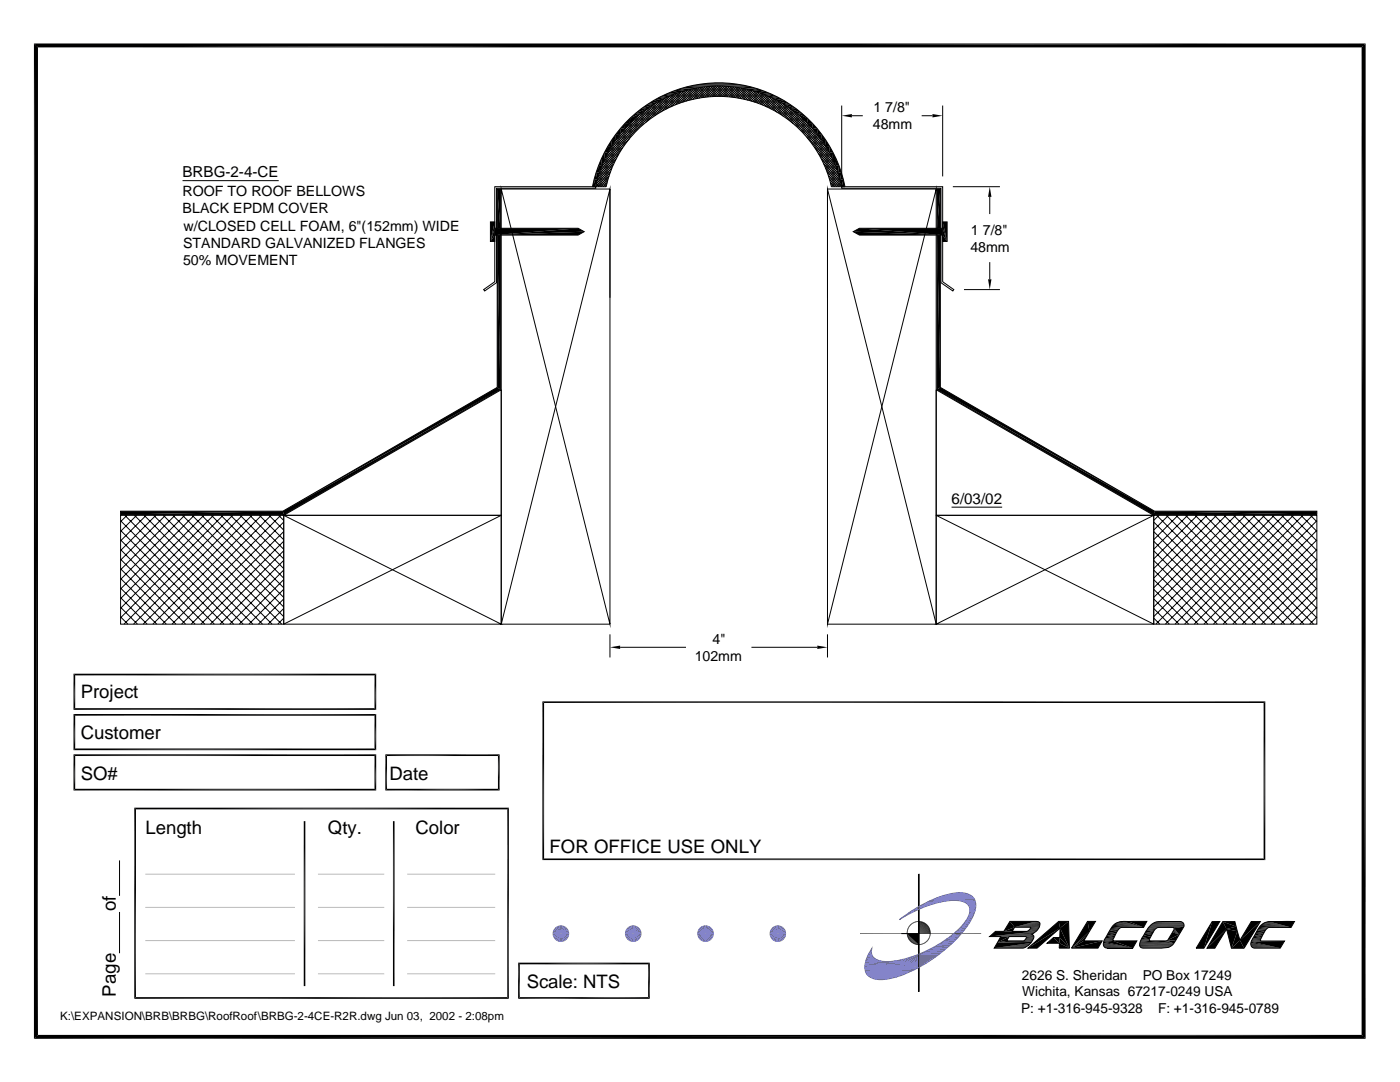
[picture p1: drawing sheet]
<svg xmlns="http://www.w3.org/2000/svg" width="279mm" height="216mm" viewBox="0 0 279 216" stroke-linecap="round" stroke-linejoin="round" font-family="sans-serif">
<defs><g id="words">
<g font-size="3.7">
<text x="16.1" y="139.3">Project</text>
<text x="16.1" y="147.4">Customer</text>
<text x="16.1" y="155.6">SO#</text>
<text x="77.7" y="155.6">Date</text>
<text x="29" y="166.3">Length</text>
<text x="65.4" y="166.3">Qty.</text>
<text x="82.9" y="166.3">Color</text>
<text x="109.7" y="170.2">FOR OFFICE USE ONLY</text>
<text x="23.1" y="181.9" transform="rotate(-90 23.1 181.9)">of</text>
<text x="105.1" y="197.2">Scale: NTS</text>
<text x="23.1" y="198.8" transform="rotate(-90 23.1 198.8)">Page</text>
</g>
<g font-size="3">
<text x="36.4" y="35.4">BRBG-2-4-CE</text>
<text x="189.9" y="100.5">6/03/02</text>
</g>
<g font-size="2.8">
<text x="174.3" y="22.4">1 7/8&quot;</text>
<text x="174.2" y="25.8">48mm</text>
<text x="36.4" y="39">ROOF TO ROOF BELLOWS</text>
<text x="36.4" y="42.5">BLACK EPDM COVER</text>
<text x="36.6" y="46">w/CLOSED CELL FOAM, 6&quot;(152mm) WIDE</text>
<text x="193.8" y="46.8">1 7/8&quot;</text>
<text x="36.5" y="49.5">STANDARD GALVANIZED FLANGES</text>
<text x="36.5" y="53">50% MOVEMENT</text>
<text x="193.7" y="50.2">48mm</text>
<text x="138.6" y="131.8">102mm</text>
<text x="142.2" y="128.5">4&quot;</text>
</g>
<g font-size="2.7">
<text x="203.9" y="195.5">2626 S. Sheridan</text>
<text x="228.1" y="195.5">PO Box 17249</text>
<text x="203.8" y="202.1">P: +1-316-945-9328</text>
<text x="204" y="198.8">Wichita, Kansas 67217-0249 USA</text>
<text x="231.1" y="202.1">F: +1-316-945-0789</text>
</g>
<text font-size="2.3" x="12" y="203.6">K:\EXPANSION\BRB\BRBG\RoofRoof\BRBG-2-4CE-R2R.dwg Jun 03, 2002 - 2:08pm</text>
</g></defs>
<g fill="none" stroke="#000" stroke-width=".2">
<path d="M132 19.9l1.5 1.6M132.3 19.8l1.6 1.5M132.6 19.6l1.6 1.6M132.8 19.6l-12 11.9M133 19.5l1.5 1.5M133.3 19.3l1.6 1.6M134 19l1.6 1.6M134.3 18.9l1.6 1.6M134.4 18.9l-5.6 5.6M135 18.6l1.6 1.7M135.2 18.6l-4.6 4.5M135.4 18.5l1.6 1.7"/>
<path d="M135.7 18.4l1.7 1.6M135.9 18.3l-4 4M136.1 18.3l1.7 1.6M136.5 18.2l1.6 1.7M136.6 18.1l-3.6 3.7M136.8 18.1l1.7 1.7M137 17.4h4.2M137 17.3h5.7M137.2 18l1.7 1.7M137.2 17.9l-3.3 3.4M137.6 17.9l1.7 1.7M137.9 17.8l-3.2 3.1"/>
<path d="M138 17.8l1.7 1.7M138.4 17.7l1.8 1.8M138.4 17.1h10.1M138.5 17.7l-3 2.9M139.1 17.5l-2.9 2.9-1.5-1.6M139.2 17.5l1.8 1.9M139.6 17.5l1.9 1.8M139.7 17.5l-2.8 2.7M139.8 16.7h7.2M140 17.4l1.9 1.9M140.2 17.4l-2.6 2.6M140.4 17.4l1.9 1.9"/>
<path d="M140.8 17.3l-2.6 2.5M140.9 17.3l1.9 1.9M141.3 16.6h4.3M141.8 17.2l2 2M141.8 17.2l-2.4 2.4M142.2 17.2l2.1 2M142.3 17.2l-2.3 2.3M142.7 17.2l2.1 2.1M142.8 17.2l-2.2 2.2-1.8-1.8M143.2 19.2l2-2 2.3 2.4M143.2 17.2l2.1 2.1M143.3 19.2l-2-1.9-2.4 2.4"/>
<path d="M143.3 17.2l-2.2 2.1M143.6 17.2l2.2 2.1M143.8 17.2l-2.2 2.1M144.1 17.2l2.2 2.2 1.8-1.8M144.2 17.3h5.7M144.3 17.2l-2.1 2.1M144.6 17.2l2.3 2.3M144.7 17.2l-2 2M145.6 17.3l-2 1.9M145.6 17.4h4.3M145.6 17.3l2.5 2.4M146 17.3l-1.9 1.9"/>
<path d="M146.2 17.3l2.5 2.5M146.5 17.4l-1.9 1.9M146.7 17.4l2.6 2.6M146.9 17.4l-1.9 1.9M147.3 17.5l2.7 2.7M147.3 17.5l-1.8 1.8M147.7 17.5l-1.8 1.9M147.8 17.6l2.9 2.8M148 19.7l1.7-1.7 3.4 3.3 1.5-1.5M148.4 17.7l3 3M148.5 17.7l-1.8 1.8M148.9 17.8l-1.7 1.7"/>
<path d="M149.1 17.8l3.1 3.2M149.3 17.9l-1.7 1.7M150.1 18.1l-1.7 1.7M150.3 18.1l3.7 3.7M150.5 18.2l-1.7 1.7M150.8 18.3l-1.6 1.7M151 18.4l4 4M151.2 18.4l-1.7 1.6M151.5 18.5l-1.6 1.7M151.7 18.6l4.7 4.6M151.9 18.6l-1.6 1.7M152.3 18.8l-1.7 1.6"/>
<path d="M152.5 18.9l5.8 5.8 1.5-1.5M152.6 18.9l-1.6 1.6M152.9 19l-1.6 1.6M153.3 19.2l-1.6 1.6M153.3 19.2l13.2 13.1M153.6 19.3l-1.6 1.6M153.9 19.5l-1.5 1.5M154.2 19.6l11.9 11.9M154.3 19.6l-1.6 1.6M154.9 20l-1.5 1.5M36.4 36h19.2M98.7 37.3h20.2v.3h-19.8v18.8l-2.4 1.7-.2-.3 2.2-1.6z"/>
<path d="M100 37.7h21.7v86.8l-21.7-86.8v86.8M118.9 37.1l.2 .2M119.1 36.3l.9 1M119.2 35.9l1.3 1.4M119.3 35.5l1.7 1.7M119.4 35.2l1.7 1.6M119.5 34.8l1.7 1.6M119.6 34.4l1.7 1.6M119.8 34.1l1.6 1.6M119.9 33.7l1.6 1.6M120 33.4l1.6 1.5M120.1 33l1.6 1.6"/>
<path d="M120.3 32.7l1.5 1.5M120.4 32.3l1.6 1.6M120.6 32l1.5 1.5M120.7 31.7l1.6 1.5M120.9 31.3l1.5 1.6M120.9 37.3h-2.7a25.7 25.7 0 0 1 25.2-20.8 25.7 25.7 0 0 1 25.2 20.8h-2.7a23 23 0 0 0-22.5-18.1 23 23 0 0 0-22.4 18.1M121 37.1l-.2 .2M121 31l1.6 1.6M121.2 36.4l-.8 .9M121.2 30.7l1.5 1.5M121.3 35.8l-1.4 1.5M121.3 30.4l1.6 1.5"/>
<path d="M121.5 30.1l1.5 1.5M121.6 35.1l-2.2 2.2M121.7 29.8l1.5 1.5M121.8 34.4l-2.9 2.9a25 25 0 0 1 24.5-20.1 25 25 0 0 1 24.6 20.1M122 29.2l1.5 1.5M122.1 33.6l-3.1 3.1 .6 .6M122.2 28.9l1.5 1.5M122.4 28.6l1.5 1.5M122.5 32.7l-3.3 3.3M122.6 28.3l1.5 1.5M122.8 28l1.5 1.5-4.5 4.5M122.9 31.8l-3.5 3.6"/>
<path d="M123 27.7l1.5 1.5M123.2 27.5l1.5 1.4M123.4 27.2l1.5 1.4M123.5 30.8l-4 3.9M123.6 26.9l1.5 1.5M123.8 26.6l1.5 1.5M124 26.4l1.5 1.4M124.3 26.1l1.4 1.5M124.5 25.8l1.4 1.5M124.7 25.6l1.5 1.5M124.9 25.3l1.5 1.5M125.2 25.1l1.4 1.4"/>
<path d="M125.4 24.8l1.5 1.5M125.6 24.6l1.5 1.5M125.7 27.6l-5.6 5.6M125.9 24.4l1.4 1.4M126.1 24.1l1.5 1.5M126.4 23.9l1.4 1.4M126.6 23.7l1.5 1.4M126.9 23.4l1.4 1.5M127.1 23.2l1.5 1.5M127.4 23l1.4 1.4M127.5 22.9l-3.4 3.4M127.7 22.8l1.4 1.4"/>
<path d="M127.9 22.6l1.5 1.4M128.2 22.4l1.4 1.4M128.5 22.2l1.4 1.4M128.7 21.9l1.5 1.5M129 21.7l1.5 1.5M129.3 21.5l1.5 1.5M129.4 21.5l-6.7 6.7M129.6 21.4l1.5 1.4M129.9 21.2l1.5 1.4M130.2 21l1.5 1.5M130.5 20.8l1.5 1.5M130.7 20.7l-8.8 8.8 1.5 1.5"/>
<path d="M130.8 20.6l1.5 1.5M131.1 20.4l1.5 1.5M131.4 20.3l1.5 1.5M131.7 20.1l1.5 1.5M131.8 20l-10.5 10.6M135.2 20.7l-1.6-1.5-13.2 13.2M155.2 20.1l10.4 10.4M155.2 20.1l-1.5 1.5M155.5 20.3l-1.5 1.5M155.8 20.5l-1.5 1.5M156.1 20.6l-1.5 1.5M156.3 20.7l8.7 8.7"/>
<path d="M156.4 20.8l-1.5 1.5M156.7 21l-1.4 1.5M157 21.2l-1.4 1.5M157.3 21.4l-1.4 1.5M157.6 21.5l6.5 6.6M157.6 21.6l-1.5 1.5M157.9 21.8l-1.5 1.4M158.2 22l-1.5 1.4M158.5 22.2l-1.5 1.4M158.7 22.4l-1.5 1.4M159 22.6l-1.5 1.4M159.3 22.8l-1.5 1.5"/>
<path d="M159.5 23l-1.4 1.5M159.6 23.1l3 3M160 23.5l-1.4 1.4M160.3 23.7l-1.5 1.4M160.5 23.9l-1.4 1.5M160.8 24.2l-1.5 1.4M161 24.4l-1.4 1.4M161 27.4l5.8 5.7M161.3 24.6l-1.5 1.5M161.5 24.9l-1.4 1.4M161.7 25.1l-1.4 1.5M162 25.4l-1.5 1.4"/>
<path d="M162.2 25.6l-1.5 1.5M162.4 25.9l-1.4 1.4M162.5 29.4l4.6 4.5M162.6 26.1l-1.4 1.5M162.9 26.4l-1.5 1.5M163.1 26.7l-1.5 1.4M163.3 26.9l-1.5 1.5M163.3 30.6l4 4M163.5 27.2l-1.5 1.5M163.7 27.5l-1.5 1.4M163.9 27.7l-1.5 1.5M163.9 31.7l3.6 3.6"/>
<path d="M164.1 28l-1.5 1.5M164.3 28.3l-1.5 1.5M164.4 32.7l3.3 3.3M164.5 28.6l-1.5 1.5M164.7 28.9l-1.5 1.5M164.7 33.5l3.2 3.1M164.8 29.2l-1.4 1.5M165 29.5l-1.5 1.5M165.2 29.8l-1.5 1.5M165.3 35l2.2 2.3M165.4 30.1l-1.5 1.5M165.5 30.4l-1.5 1.5"/>
<path d="M165.7 30.7l-1.5 1.6M165.7 36.4l.9 .9M165.9 31.1l-1.6 1.5M165.9 37l.2 .3M166 31.4l-1.5 1.5M166.2 31.7l-1.6 1.6M166.3 32l-1.5 1.6M166.5 32.4l-1.6 1.5M166.6 32.7l-1.6 1.6 3 2.9M166.8 33.1l-1.6 1.5M166.9 33.4l-1.6 1.6M167 33.7l-1.6 1.6"/>
<path d="M167.1 34.1l-1.6 1.6 1.5 1.6M167.3 34.5l-1.7 1.6M167.4 34.8l-1.7 1.7M167.5 35.2l-1.7 1.7M167.6 35.6l-1.7 1.6M167.7 35.9l-1.3 1.4M167.8 36.3l-.9 1M167.9 36.7l-.6 .6M168 37.1l-.2 .2M168 37.3h20.1v18.9l2.3 1.6-.2 .3-2.4-1.7v-18.8h-19.8zM168 21.1v14.1M170 23.1h2.2"/>
<path d="M183.9 23.1h2.2M186.8 37.7h-21.7v86.8l21.7-86.8v86.8M187 37.7h.7v39.6l42.7 24.7h32.4v.7h-32.5l-43.3-25zM188.1 21.1v14.1M190.2 37.3h9.4M197.5 39.3v3.4M97.9 44.3h.8v1.3h16.7l1.2 .6-1.2 .7h-16.7v1.3h-.8zM121.7 59.4v-21.7l-21.7 86.8M165.1 59.4v-21.7l21.7 86.8M170.3 46.2l1.2-.6h16.6v-1.3h.9v3.9h-.9v-1.3h-16.6zM192.4 57.8h7.2M197.5 52.3v3.4"/>
<path d="M186.8 77.8l43.5 25h-43.5zM24.1 102.8h32.5v21.7h-32.5zM24.1 102h32.4l42.7-24.7v-39.6h.7v40l-43.3 25h-32.5zM24.1 103.9l20.6 20.6M24.1 105.8l18.7 18.7M24.1 107.7l16.8 16.8M24.1 109.7l14.8 14.8M24.1 111.6l12.9 12.9M24.1 113.5l11 11M24.1 115.4l9.1 9.1M24.1 117.3l7.2 7.2M24.1 119.3l5.3 5.2"/>
<path d="M24.9 102.8l21.7 21.7M25.3 102.8l-1.2 1.3M26.8 102.8l21.7 21.7M27.3 102.8l-3.2 3.2M28.8 102.8l21.7 21.7M29.2 102.8l-5.1 5.1M30.7 102.8l21.7 21.7M31.1 102.8l-7 7.1M32.6 102.8l21.7 21.7M33 102.8l-8.9 9M34.5 102.8l21.7 21.7M34.9 102.8l-10.8 10.9"/>
<path d="M36.4 102.8l20.2 20.2M36.9 102.8l-12.8 12.8M38.4 102.8l18.2 18.3M38.8 102.8l-14.7 14.7M40.3 102.8l16.3 16.4M40.7 102.8l-16.6 16.6M42.2 102.8l14.4 14.5M42.6 102.8l-18.5 18.6M44.1 102.8l12.5 12.6M44.5 102.8l-20.4 20.5M46 102.8l10.6 10.7M46.4 102.8l-21.7 21.7"/>
<path d="M47.9 102.8l8.7 8.7M48.4 102.8l-21.8 21.7M49.8 102.8l6.8 6.8M50.3 102.8l-21.7 21.7M51.8 102.8l4.8 4.9M52.2 102.8l-21.7 21.7M53.7 102.8l2.9 3M54.1 102.8l-21.7 21.7M55.6 102.8l1 1M56 102.8l-21.7 21.7M56.6 102.8l43.4 21.7h-43.4v-21.7h43.4v21.7M56.6 102.8l43.4-25v25z"/>
<path d="M56.6 104.2l-20.4 20.3M56.6 106.1l-18.4 18.4M56.6 108l-16.5 16.5M56.6 109.9l-14.6 14.6M56.6 111.8l-12.7 12.7M56.6 113.7l-10.8 10.8M56.6 115.7l-8.8 8.8M56.6 117.6l-6.9 6.9M56.6 119.5l-5 5M100 102.8l-43.4 21.7M186.8 102.8l43.5 21.7M230.3 102.8h32.5v21.7h-32.5z"/>
<path d="M230.3 102.8l-43.5 21.7h43.5v-21.7h-43.5v21.7M230.3 104.2l20.3 20.3M230.3 106.1l18.4 18.4M230.3 108l16.5 16.5M230.3 109.9l14.6 14.6M230.3 111.8l12.7 12.7M230.3 113.7l10.7 10.8M230.3 115.7l8.8 8.8M230.3 117.6l6.9 6.9M230.3 119.5l5 5M230.8 102.8l21.8 21.7M231.3 102.8l-1 1"/>
<path d="M232.8 102.8l21.7 21.7M233.2 102.8l-2.9 3M234.7 102.8l21.7 21.7M235.1 102.8l-4.8 4.9M236.6 102.8l21.7 21.7M237 102.8l-6.7 6.8M238.5 102.8l21.7 21.7M239 102.8l-8.7 8.7M240.4 102.8l21.7 21.7M240.9 102.8l-10.6 10.7M242.4 102.8l20.4 20.5M242.8 102.8l-12.5 12.6"/>
<path d="M244.3 102.8l18.5 18.6M244.7 102.8l-14.4 14.5M246.2 102.8l16.6 16.6M246.6 102.8l-16.3 16.4M248.1 102.8l14.7 14.7M248.5 102.8l-18.2 18.3M250 102.8l12.8 12.8M250.4 102.8l-20.1 20.2M251.9 102.8l10.9 10.9M252.4 102.8l-21.7 21.7M253.9 102.8l8.9 9M254.3 102.8l-21.7 21.7"/>
<path d="M255.8 102.8l7 7.1M256.2 102.8l-21.7 21.7M257.7 102.8l5.1 5.1M258.1 102.8l-21.7 21.7M259.6 102.8l3.2 3.2M260 102.8l-21.7 21.7M261.5 102.8l1.3 1.3M262 102.8l-21.7 21.7M262.8 103.9l-20.6 20.6M262.8 105.8l-18.7 18.7M262.8 107.7l-16.8 16.8M262.8 109.7l-14.9 14.8"/>
<path d="M262.8 111.6l-12.9 12.9M262.8 113.5l-11 11M262.8 115.4l-9.1 9.1M262.8 117.3l-7.2 7.2M262.8 119.3l-5.3 5.2M24.1 121.2l3.3 3.3M24.1 123.1l1.4 1.4M56.6 121.4l-3.1 3.1M56.6 123.3l-1.2 1.2M100 124.5h21.7M121.7 126.6v4.6M123.8 129.2h13.1"/>
<path d="M150 129.2h13.1M165.1 124.5h21.7M165.1 126.6v4.6M230.3 121.4l3.1 3.1M230.3 123.3l1.2 1.2M262.8 121.2l-3.4 3.3M262.8 123.1l-1.4 1.4M183.3 174.5h.1v23.3h-.1zM183.4 174.5v6.4M183.4 181.4v7.1M183.4 190.4v7.4M197.5 186.9l1.2-1.1h1.6l1.2-1.9h5.2a.7 .7 0 0 1 .8 .3 .7 .7 0 0 1-.1 .8l-.4 .7-1.1 .7 .1 .1a.71 .71 0 0 1 0 1.2l-.8 1-1 .5h-5.8l1.3-2.3z"/>
<path d="M197.5 186.8h8.8M198.4 189.2h5.9M198.4 189.1h6.2M198.7 185.9h8.1M201.4 186.9h3.4a.79 .79 0 0 1-.6 .8h-3.3zM202.5 184.9h5M204.6 189.1l-6.2 .1M220.5 189.1h5.6M220.6 189.1h5.5M220.9 189.2h5.2M221.8 185.1h2.1M221.9 185h6.3"/>
<path d="M222.2 187.7h4.7M225.3 183.9h3.6M227.4 188.8h6.4M227.4 188.7h6.6M227.4 188.5h6.7M227.5 188.2h6.8M227.5 188.9h6.1M227.6 189h5.7M227.7 189.1h5.4M227.9 189.1h4.5M228 189.2h4M229.2 185.1h2.1"/>
<path d="M229.2 185h7.1M229.4 184.8h6.9M229.6 184.7h6.7M229.6 184.6h6.7M229.8 184.5h6.5M229.8 184.4h6.5M229.9 184.4h6.4M230 184.4h6.3M230 184.3h6.2M230.2 184.2h6M230.2 184.1h5.9M230.4 184h5.7"/>
<path d="M230.6 184h5.3M230.7 183.9h5.2M231 183.9h4.8M233.4 189h-5.8M233.5 188.9h-6M244 183.9h2.4l1.1 3.7 2.2-3.7h1.8l-3.2 5.3h-2.5l-1-3.8-2.4 3.8h-1.5zM249.7 187.8h6.6M249.9 189.1h5.6M250.2 189.2h5.3M251.2 185.1h2.1M251.4 185h6.3M251.7 184.6a2.82 2.82 0 0 1 2-.7h4.6l-.6 1.2h-4.5a4.1 4.1 0 0 0-1.6 2.6l4.7 .1-.8 1.4h-5a.9 .9 0 0 1-.8-.5 .9 .9 0 0 1 .1-1l1.3-2.3z"/>
<path d="M253.3 183.9h5M253.5 183.9h4.8"/>
</g>
<g fill="#000">
<path d="M6.8 8.7h265.7l-264.9 .8zM7.6 9.5l264.9-.8-.8 .8zM130.4 20.1l1.2-.7 1.2 .1zM130.4 20.1l2.4-.6-1.3 .7zM131.6 19.4l1.3-.6 1.3 .1zM131.6 19.4l2.6-.5-1.4 .6zM132.9 18.8l1.4-.6 1.3 .3zM132.9 18.8l2.7-.3-1.4 .4zM134.3 18.2l1.3-.5 1.3 .3zM149.9 18l1.4-.3 1.3 .5zM151.3 18.5l2.6 .3-1.2 .1zM151.3 18.5l1.3-.3 1.3 .6z"/>
<path d="M152.7 18.9l2.5 .5-1.1 .1zM152.7 18.9l1.2-.1 1.3 .6zM154.1 19.5l2.4 .6-1.1 .1zM154.1 19.5l1.1-.1 1.3 .7zM271.7 9.5l.8 197.8-.8-.8zM271.7 9.5l.8-.8v198.6zM99.2 37.7l.7 7.9h-.7zM99.2 37.7h.7v7.9zM118.6 35.8l.3 1.5h-.7zM119 34.5l.2 1.3h-.6zM118.6 35.8h.6l-.3 1.5zM119.4 33.1l.2 1.3-.6 .1z"/>
<path d="M119 34.5l.6-.1-.4 1.4zM120 31.8l.1 1.2-.7 .1zM119.4 33.1l.7-.1-.5 1.4zM120.6 30.5l.1 1.2-.7 .1zM120 31.8l.7-.1-.6 1.3zM121.3 29.2l.1 1.2-.8 .1zM120.6 30.5l.8-.1-.7 1.3zM122.1 28v1.1l-.8 .1zM121.3 29.2l.8-.1-.7 1.3zM122.1 28l.8-.1-.8 1.2zM122.9 26.8v1.1l-.8 .1zM122.9 26.8l.9-.1-.9 1.2z"/>
<path d="M123.8 25.7v1l-.9 .1zM123.8 25.7l.9-.1-.9 1.1zM124.8 24.6l-.1 1-.9 .1zM124.8 24.6h.9l-1 1zM124.8 24.6l1-1-.1 1zM125.8 23.6l.9-.1-1 1.1zM125.8 23.6l1.1-1h1zM125.8 23.6l2.1-1-1.2 .9zM126.9 22.6l1.1-.9h1.1zM126.9 22.6l2.2-.9-1.2 .9zM128 21.7l1.2-.8h1.1zM128 21.7l2.3-.8-1.2 .8z"/>
<path d="M129.2 20.9l1.2-.8 1.1 .1zM129.2 20.9l2.3-.7-1.2 .7zM155.4 20.2l2.3 .7h-1.1zM155.4 20.2l1.1-.1 1.2 .8zM156.6 20.9l2.3 .8h-1.1zM156.6 20.9h1.1l1.2 .8zM157.8 21.7l2.2 .9h-1zM157.8 21.7h1.1l1.1 .9zM159 22.6l2.1 1-1-.1zM159 22.6h1l1.1 1zM160.1 23.5l1 .1 .1 1zM161.1 23.6l1 1h-.9z"/>
<path d="M161.2 24.6h.9l.1 1zM162.1 24.6l1 1.1-.9-.1zM162.2 25.6l.9 .1v1zM163.1 25.7l.9 1.1-.9-.1zM163.1 26.7l.9 .1v1.1zM164 26.8l.8 1.2-.8-.1zM164 27.9l.8 .1v1.1zM164.8 29.1l.8 .1-.1 1.2zM164.8 28l.8 1.2-.8-.1zM165.5 30.4l.8 .1-.1 1.2zM165.6 29.2l.7 1.3-.8-.1zM166.2 31.7l.7 .1-.1 1.2z"/>
<path d="M166.3 30.5l.6 1.3-.7-.1zM166.8 33l.6 .1-.2 1.3zM166.9 31.8l.5 1.3-.6-.1zM167.2 34.4l.7 .1-.2 1.3zM167.4 33.1l.5 1.4-.7-.1zM167.7 35.8h.6l-.3 1.5zM167.9 34.5l.4 1.3h-.6zM168.3 35.8l.3 1.5h-.6zM168 23.1l2-.3v.6zM186.1 22.8l2 .3-2 .3zM187.7 37.7v7.9h-.7zM197.5 37.3l.4 2h-.7z"/>
<path d="M97.9 44.3h.8l-.8 3.9zM98.7 46.9v1.3h-.8zM98.7 45.6h16.7l-16.7 1.3zM98.7 45.6v1.3l-.8 1.3zM98.7 44.3v1.3l-.8 2.6zM99.2 46.9l.7 30.8-.7-.4zM99.2 46.9h.7v30.8zM98.7 46.9l16.7-1.3 1.2 .6zM98.7 46.9l17.9-.7-1.2 .7zM170.3 46.2l17.8 .7h-16.6zM170.3 46.2l1.2-.6 16.6 1.3zM187 46.9l.7 30.4-.7 .4z"/>
<path d="M187 37.7h.7l-.7 7.9zM187 46.9h.7v30.4zM188.1 46.9l.9 1.3h-.9zM171.5 45.6h16.6v1.3zM188.1 45.6l.9 2.6-.9-1.3zM188.1 44.3l.9 3.9-.9-2.6zM188.1 44.3h.9v3.9zM197.2 55.7h.7l-.4 2.1zM56.5 102l42.7-24.7 .7 .4zM56.5 102l43.4-24.3-43.3 25zM187 77.7l43.4 24.3-.1 .7zM187 77.7l.7-.4 42.7 24.7z"/>
<path d="M24.1 102h32.4l-32.4 .7zM24.1 102.7l32.4-.7 .1 .7zM230.4 102l32.4 .7h-32.5zM230.4 102h32.4v.7zM121.7 129.2l2.1-.4v.7zM163.1 128.8l2 .4-2 .3zM183.3 188.4l.1 .1zM183.3 188.5l.1 1.9h-.1zM183.3 186.3h.1zM183.3 180.9l.1 .5-.1 .1zM183.3 183.9h.1zM183.3 188.5h.1z"/>
<path d="M183.3 188.5h.1v1.9zM183.3 180.9h.1v.5zM197.5 186.9l1.2-1.1 8.1 .1zM199.1 188.1l6.6 .1-7.3 1zM199.7 186.9h1.7l-2.3 1.2zM199.1 188.1l2.3-1.2-.5 .8zM201.5 183.9h5.2l-4.2 1.1zM201.5 183.9l1 1.1-2.2 .8zM200.3 185.8l2.2-.8-.5 .8zM202.5 185l4.3-1.1zM204.3 187.7l1.6 .2zM204.3 187.7h1.7z"/>
<path d="M204.6 187.5l1.5 .1h-1.7zM204.7 187.3l1.5 .1-1.6 .1zM204.8 186.9l1.5 .1h-1.4zM204.8 187.2l1.5 .1h-1.6zM204.9 187h1.4l-1.5 .2zM198.4 189.2l6.7-.5zM205 185.8l1.8 .1zM198.4 189.2l6.8-.5zM205.1 185.8l.2-.1 1.5 .2zM198.4 189.2l6.9-.6zM198.4 189.2l7.1-.8-.2 .2zM205.5 185.5h1.6l-1.8 .2z"/>
<path d="M198.4 189.2l7.2-.9-.1 .1zM205.6 185.3l1.6 .1-1.7 .1zM205.7 185.2l1.6 .1h-1.7zM205.7 185h1.7l-1.7 .2zM198.4 189.2l7.3-1zM197.5 186.9l8.5-.4zM204.3 187.7h1.7l-.1 .2zM204.4 187.6h1.7l-.1 .1zM204.6 187.5l1.6-.1-.1 .2zM197.5 186.9l8.7-.7-.3 .2zM204.7 187.3h1.6l-.1 .1zM204.8 187.2l1.5-.1v.2z"/>
<path d="M204.8 187.2l1.5-.2v.1zM204.8 186.9l1.5-.1v.2zM197.5 186.9l9-.8-.3 .1zM197.5 186.9l9.1-1zM197.5 186.9l9.3-1zM204.9 185.8l1.9 .1zM202.5 185l4.5-1.1zM205.3 185.7h1.7l-.2 .2zM202.5 185l4.6-1.1zM205.3 185.7l1.8-.2-.1 .2zM202.5 185l4.7-1.1zM205.5 185.5l1.7-.1-.1 .1z"/>
<path d="M202.5 185l4.8-1zM205.6 185.3h1.7l-.1 .1zM202.5 185l4.8-1h.1zM205.7 185.2l1.6-.1v.2zM205.7 185.2l1.7-.2zM202.5 185l5-.9zM205.5 185l2-.1zM205.6 185l1.9-.1zM205.7 185l1.8-.1-.1 .1zM202.5 185l5-.9 .1 .1zM202.5 185l5-.4v.1zM202.5 185l5.1-.6-.1 .2z"/>
<path d="M202.5 185l5.1-.8v.2zM209 188.2l1.2-1.1 1.2 1.1zM211.3 183.9h2l-1.7 1.3zM205.1 189.2l6.2-5.3 .3 1.3zM211.4 188.2l2 1h-2zM210.2 187.1h1.3l-.1 1.1zM211.5 187.1l1.9 2.1-2-1zM205.1 189.2l6.5-4-4.6 4zM211.6 185.2l1.8 4-1.9-2.1zM211.6 185.2l1.7-1.3 .1 5.3zM213.8 189.2l2.5-1.5h3.7zM213.8 189.2l3.1-2.4-.6 .9z"/>
<path d="M217 183.9l.4 1.9-3.6 3.4zM213.8 189.2l3.6-3.4-.5 1zM217 183.9h1.6l-1.2 1.9zM213.8 189.2l6.2-1.5-.9 1.5zM220.2 188.5l5.9 .7-5.9-.5zM220.2 188.4l5.9 .8-5.9-.7zM220.2 188.3l5.9 .9-5.9-.8zM220.2 188.7l5.9 .5-5.8-.4zM220.2 188.2l5.9 1-5.9-.9zM220.3 187.9l5.8 1.3-5.9-1zM220.3 187.7h1.9l-1.9 .2zM220.4 187.5h1.7l-1.8 .2z"/>
<path d="M220.6 187.2l1.6 .1-1.8 .2zM220.6 189.1l.3 .1zM220.9 186.7l1.5 .3-1.8 .2zM221.2 186.2h1.5l-1.8 .5zM221.5 185.7l1.4 .2-1.7 .3zM221.6 185.4h1.7l-1.8 .3zM221.8 185.2l1.6 .1-1.8 .1zM220.3 187.7l1.8-.1 .1 .1zM220.3 187.7l1.8-.2v.1zM220.3 187.9l1.9-.2 3.9 1.5zM220.4 187.5l1.8-.2-.1 .2zM222.1 184.7l.2-.1 5.9 .5z"/>
<path d="M220.6 187.2l1.8-.2-.2 .3zM222.3 184.6l.2-.2 5.7 .7zM220.9 186.7l1.6-.1-.1 .4zM222.5 184.4l.2-.2 5.5 .9zM220.9 186.7l1.8-.5-.2 .4zM222.7 184.2l5.5 .9zM221.2 186.2l1.7-.3-.2 .3zM222.8 184.2l5.4 .9zM221.5 185.7l1.6-.1-.2 .3zM222.9 184.1l.3-.1 5 1.1zM221.5 185.7l1.8-.3-.2 .2zM221.6 185.4l1.8-.1-.1 .1z"/>
<path d="M223.2 184l.3-.1 4.7 1.2zM221.8 185.2h1.7l-.1 .1zM221.8 185.2l1.9-.1zM223.5 183.9l4.7 1.2zM223.7 183.9h.3zM223.7 183.9h.3l4.2 1.2zM224 183.9h1.3zM224 183.9h1.3l2.9 1.2zM222.2 187.7h4.7l-.8 1.5zM227.6 187.7h2l-2 .2zM227.7 187.5h1.6l-1.7 .2zM227.9 187.1l1.5 .3-1.7 .1z"/>
<path d="M228.2 186.7l1.5 .1-1.8 .3zM228.5 186.2l1.5 .2-1.8 .3zM228.7 185.7h1.6l-1.8 .5zM225.3 183.9h3.6l-.7 1.2zM228.9 185.5l1.5 .1-1.7 .1zM229.1 185.3l1.5 .1-1.7 .1zM229.2 185.1h1.9zM229.2 185.1h1.8l-1.9 .2zM227.6 187.7l1.8-.1zM227.6 187.7h1.8zM227.7 187.5l1.7-.1zM227.6 187.7h2z"/>
<path d="M229.4 187.7h.2zM227.6 187.9l2-.2 4.7 .6zM227.9 187.1l1.8-.3-.3 .6zM228.2 186.7l1.8-.3-.3 .4zM228.5 186.2l1.7-.3-.2 .5zM228.5 186.2l1.8-.5-.1 .2zM228.7 185.7l1.7-.1-.1 .1zM228.9 185.5l1.7-.1-.2 .2zM229.1 185.3h1.6l-.1 .1zM229.1 185.3l1.8-.1zM229.1 185.3l1.9-.2zM231.8 189.2h.2z"/>
<path d="M232.7 187.7l1.6 .6zM232.9 187.7l.2-.1 1.5 .1zM234 186l1.3 .5-2.2 1.1zM234.1 185.8l1.2 .7-1.3-.5zM234.1 185.1l.2 .1zM234.2 185.7l1.1 .8-1.2-.7zM232.5 187.7l1.8 .6zM232.4 187.7l1.9 .6zM229.8 187.7h2.6l1.9 .6zM229.6 187.7l4.7 .6zM234.3 185.5l1 1-1.1-.8zM234.3 185.5l1 1z"/>
<path d="M234.3 185.4l1 1.1zM234.3 185.2l1 1.3-1-1.1zM232.9 187.7h1.7l-.3 .6zM233.1 187.6l2.2-1.1-.7 1.2zM235.5 183.9h.3zM234 183.9h1.8zM234.3 185.2l2-.3-1 1.6zM241.9 183.9l-1.6 5.3h-1.6zM241.9 183.9h1.5l-3.1 5.3zM244 183.9l2.7 1-1.9 .5zM244 183.9l.8 1.5-3.9 3.8zM240.9 189.2l3.9-3.8-2.4 3.8z"/>
<path d="M244.8 185.4l2.1 .4-1.1 3.4zM244.8 185.4l1.9-.5 .2 .9zM244 183.9h2.4l.3 1zM246.9 185.8l.6 1.8-1.7 1.6zM245.8 189.2l1.7-1.6 .8 1.6zM249.6 188.4l5.9 .8-5.9-.7zM249.6 188.3l5.9 .9-5.9-.8zM249.6 188.5l5.9 .7-5.8-.5zM249.6 188.2l5.9 1-5.9-.9zM249.7 188.7l5.8 .5-5.8-.4zM249.7 187.9l5.8 1.3-5.9-1zM249.7 183.9h1.8l-4 3.7z"/>
<path d="M249.8 187.7h1.7l-1.8 .2zM249.9 187.5h1.6l-1.7 .2zM250 187.2l1.6 .1-1.7 .2zM250.2 189.2h.5zM250.2 189.2h.3zM250.3 186.7l1.5 .3-1.8 .2zM250.6 186.2l1.6 .1-1.9 .4zM250.9 185.7l1.5 .2-1.8 .3zM251.1 185.4l1.5 .2-1.7 .1zM251.2 185.2h1.7l-1.8 .2zM247.5 187.6l4-3.7-3.2 5.3zM249.8 187.7l1.7-.1v.1z"/>
<path d="M249.8 187.7l1.7-.2zM249.9 187.5l1.7-.2-.1 .2zM251.7 184.6l6 .5-6.2-.4zM250 187.2l1.8-.2-.2 .3zM251.7 184.6l.2-.2 5.8 .7zM250.3 186.7l1.7-.1-.2 .4zM251.9 184.4l.2-.2 5.6 .9zM250.3 186.7l1.9-.4-.2 .3zM252.1 184.2l5.6 .9zM250.6 186.2l1.8-.3-.2 .4zM252.3 184.2l.1-.1 5.3 1zM250.9 185.7l1.7-.1-.2 .3z"/>
<path d="M252.4 184.1l.3-.1 5 1.1zM251.1 185.4h1.6l-.1 .2zM251.1 185.4l1.7-.1-.1 .1zM251.1 185.4l1.8-.2zM252.7 184l.3-.1 4.7 1.2zM251.2 185.2h1.8zM251.2 185.2l1.9-.1zM253 183.9h.3zM251.2 185.2l2-.1zM253 183.9h.3l4.4 1.2zM249.7 187.9l6.6-.1-.8 1.4zM253.3 183.9h5l-.6 1.2z"/>
<path d="M6.8 8.7l.8 197.8-.8 .8zM6.8 8.7l.8 .8v197zM6.8 207.3l.8-.8h264.1zM6.8 207.3l264.9-.8 .8 .8z"/>
</g>
<path d="M134.3 18.2h2.6M149.9 18.2h2.7M197.5 186.7h8.6" fill="none" stroke="#000" stroke-width=".42"/>
<path d="M135.6 17.9h2.8M148.5 17.9h2.8M197.5 186.7h8.7M249.7 189h5.8" fill="none" stroke="#000" stroke-width=".34"/>
<path d="M135.6 17.6h4.2M147.1 17.6h4.2M199.1 188h6.8" fill="none" stroke="#000" stroke-width=".3"/>
<path d="M135.6 17.5h4.2M147.1 17.5h4.2M198.4 189h6.6" fill="none" stroke="#000" stroke-width=".4"/>
<path d="M137 17.2h5.7M144.2 17.2h5.7M199.1 187.9h6.8M202.5 184.9h5M221.9 184.9h6.3M251.4 184.9h6.3" fill="none" stroke="#000" stroke-width=".32"/>
<path d="M138.4 16.9h10.1M220.4 189.1h5.7M221.8 185.1h2.1M227.4 188.6h6.6M227.4 188.4h6.9M249.9 189.1h5.6M251.2 185.1h2.1" fill="none" stroke="#000" stroke-width=".23"/>
<path d="M198.4 189.1h6.4" fill="none" stroke="#000" stroke-width=".28"/>
<path d="M220.3 189h5.8M234.1 185h2.2" fill="none" stroke="#000" stroke-width=".36"/>
<path d="M227.5 188.1h6.8" fill="none" stroke="#000" stroke-width=".38"/>
<path d="M249.7 187.8h2.1" fill="none" stroke="#000" stroke-width=".21"/>
<path d="M197.5 186.8h8.8" fill="none" stroke="#000" stroke-width=".25"/>
<g fill="#5c5cb8">
<path d="M175.1 195.4l.7 .1z"/>
<path d="M175.1 195.4h1.5z"/>
<path d="M175.8 195.5l.8-.1z"/>
<path d="M174.8 195.4h1.8z"/>
</g>
<g fill="none" stroke="#5c5cb8" stroke-width=".2">
<path d="M172.6 193.5h9.8M172.9 194.3h7.9M173 194.4h7.3M173 194.5h7.3M173.1 194.6h6.7M173.1 194.6h7.2M173.2 194.8h6.6M173.4 194.9h5.4M173.4 194.9h5.9M173.7 195h5.1M173.9 195.2h4.4M174.2 195.3h3.2"/>
<path d="M174.2 195.3h3.7M174.5 195.4h2.5M174.5 195.3h2.9"/>
</g>
<path d="M172.6 193.2h10.7M172.7 193.7h9.7M172.7 193.9h9.1M172.8 194.1h8.5M173 194.4h7.8" fill="none" stroke="#5c5cb8" stroke-width=".23"/>
<path d="M172.6 193.2h10.7M172.9 194.1h8.4" fill="none" stroke="#5c5cb8" stroke-width=".21"/>
<path d="M172.8 193.9h9" fill="none" stroke="#5c5cb8" stroke-width=".25"/>
<path d="M172.6 193.4h9.8" fill="none" stroke="#5c5cb8" stroke-width=".28"/>
<path d="M172.6 192.9h10.7M172.6 193.4h10.3" fill="none" stroke="#5c5cb8" stroke-width=".3"/>
<path d="M183.4 193l.6-.3z" fill="#5c5cb8"/>
<path d="M172.6 192.8h10.7" fill="none" stroke="#5c5cb8" stroke-width=".44"/>
<g fill="#5c5cb8">
<path d="M172.6 192.5l10.7 .6-10.7-.5z"/>
<path d="M172.7 192.2l10.6 .9-10.7-.6z"/>
<path d="M184 192.7l1.2-.7z"/>
<path d="M183.4 193l1.8-1z"/>
<path d="M172.8 191.9l10.5 1.2-10.6-.9z"/>
<path d="M172.8 191.9h4.2l6.3 1.2z"/>
</g>
<path d="M172.8 191.9h4.2" fill="none" stroke="#5c5cb8" stroke-width=".2"/>
<g fill="#5c5cb8">
<path d="M177 191.9h.7l5.6 1.2z"/>
<path d="M177 191.9h.7z"/>
</g>
<path d="M172.8 191.9h3.8M172.8 191.9h3.5" fill="none" stroke="#5c5cb8" stroke-width=".2"/>
<g fill="#5c5cb8">
<path d="M177.7 191.9l.4-.1 5.2 1.3z"/>
<path d="M178.1 191.8l.4-.1 4.8 1.4z"/>
</g>
<path d="M172.8 191.8h3.2" fill="none" stroke="#5c5cb8" stroke-width=".2"/>
<path d="M178.5 191.7h.4l4.4 1.4z" fill="#5c5cb8"/>
<path d="M172.8 191.8h2.9" fill="none" stroke="#5c5cb8" stroke-width=".21"/>
<g fill="#5c5cb8">
<path d="M178.9 191.7l.4-.1 4 1.5z"/>
<path d="M183.4 193l2.3-1.4z"/>
</g>
<path d="M172.8 191.7h2.7" fill="none" stroke="#5c5cb8" stroke-width=".32"/>
<path d="M179.3 191.6l.4-.1 3.6 1.6z" fill="#5c5cb8"/>
<path d="M172.8 191.5h2.4" fill="none" stroke="#5c5cb8" stroke-width=".2"/>
<path d="M179.7 191.5l.4-.1 3.2 1.7z" fill="#5c5cb8"/>
<path d="M172.8 191.5h2.2" fill="none" stroke="#5c5cb8" stroke-width=".2"/>
<g fill="#5c5cb8">
<path d="M180.1 191.4l.5-.1 2.7 1.8z"/>
<path d="M173 191.3l1.8 .1-2 .2z"/>
<path d="M173 191.3h1.6l.2 .1z"/>
<path d="M183.4 193l2.9-1.8z"/>
<path d="M180.6 191.3l.4-.1 2.3 1.9z"/>
<path d="M173 191.3l1.4-.2 .2 .2z"/>
<path d="M173 191.3l1.4-.2z"/>
<path d="M181 191.2l.5-.1 1.8 2z"/>
<path d="M173 191.3l1.3-.2z"/>
<path d="M173.1 190.9l1.2 .1-1.3 .3z"/>
<path d="M181.5 191.1l.5-.2 1.3 2.2z"/>
<path d="M183.4 193l3.4-2.1z"/>
<path d="M173.1 190.9l1.1-.1 .1 .2z"/>
<path d="M182 190.9l.5-.2 .8 2.4z"/>
<path d="M173.2 190.6l1 .2-1.1 .1z"/>
<path d="M173.2 190.6h.9l.1 .2z"/>
<path d="M182.5 190.7l.5-.1 .3 2.5z"/>
<path d="M183.4 193l3.9-2.5z"/>
</g>
<path d="M183.1 190.4v2.7" fill="none" stroke="#5c5cb8" stroke-width=".34"/>
<g fill="#5c5cb8">
<path d="M173.2 190.6l.8-.2 .1 .2z"/>
<path d="M183.4 190.4l3.9 .1-3.9 2.5z"/>
<path d="M173.4 190.3l.6 .1-.8 .2z"/>
<path d="M173.4 190.3h.5l.1 .1z"/>
</g>
<path d="M183.4 190.3h3.9" fill="none" stroke="#5c5cb8" stroke-width=".32"/>
<path d="M173.4 190.3l.5-.1v.1z" fill="#5c5cb8"/>
<path d="M183.9 190.3h4" fill="none" stroke="#5c5cb8" stroke-width=".42"/>
<g fill="#5c5cb8">
<path d="M173.6 189.9l.3 .3-.5 .1z"/>
<path d="M173.6 189.9h.3v.3z"/>
<path d="M173.6 189.9l.3-.2v.2z"/>
<path d="M183.9 190.2l1.1-.5 2.9 .4z"/>
</g>
<path d="M185 189.9h3.4" fill="none" stroke="#5c5cb8" stroke-width=".38"/>
<g fill="#5c5cb8">
<path d="M173.8 189.6l.1 .1-.3 .2z"/>
<path d="M173.8 189.6h.1v.1z"/>
<path d="M173.8 189.6l.2-.2z"/>
<path d="M174 189.3l-.2 .3z"/>
</g>
<path d="M185 189.5h3.8" fill="none" stroke="#5c5cb8" stroke-width=".44"/>
<path d="M185 189.7l.9-.5 2.9 .1z" fill="#5c5cb8"/>
<path d="M185.9 189.1h3.4" fill="none" stroke="#5c5cb8" stroke-width=".4"/>
<path d="M185.9 189.2l1-.5 2.4 .1z" fill="#5c5cb8"/>
<path d="M186.9 188.6h2.9M188.2 187.8h2.4" fill="none" stroke="#5c5cb8" stroke-width=".42"/>
<path d="M186.9 188.5h2.9M187.3 188.3h2.5M189 187.1h2.1" fill="none" stroke="#5c5cb8" stroke-width=".28"/>
<path d="M187.8 188.2h2.4M189 187.4h2.1" fill="none" stroke="#5c5cb8" stroke-width=".4"/>
<path d="M187.8 188h2.4M188.2 187.7h2.4" fill="none" stroke="#5c5cb8" stroke-width=".3"/>
<path d="M188.6 187.4h2" fill="none" stroke="#5c5cb8" stroke-width=".32"/>
<g fill="#5c5cb8">
<path d="M189.5 187l2-.2-.4 .4z"/>
<path d="M189.5 187l.3-.3 1.7 .1z"/>
<path d="M189.8 186.7l.4-.3 1.3 .4z"/>
<path d="M190.2 186.4l.1-.1h1.6z"/>
<path d="M190.2 186.4l1.7-.1-.4 .5z"/>
<path d="M190.3 186.3l.3-.2 1.3 .2z"/>
<path d="M190.6 186.1l1.6-.2-.3 .4z"/>
<path d="M190.6 186.1l.3-.3 1.3 .1z"/>
<path d="M190.9 185.8l.3-.3 1 .4z"/>
<path d="M191.2 185.5h1.3l-.3 .4z"/>
<path d="M191.2 185.5l.3-.2 1 .2z"/>
<path d="M191.5 185.3l1.3-.2-.3 .4z"/>
<path d="M191.8 185l1 .1-1.3 .2z"/>
<path d="M191.8 185l1.3-.3-.3 .4z"/>
<path d="M192 184.7h1.1l-1.3 .3z"/>
<path d="M192.3 184.4l.8 .3h-1.1z"/>
<path d="M192.3 184.4l1.1-.1-.3 .4z"/>
<path d="M192.5 184.1l.9 .2-1.1 .1z"/>
<path d="M192.5 184.1l1.1-.2-.2 .4z"/>
<path d="M192.7 183.8l.9 .1-1.1 .2z"/>
<path d="M192.9 183.5l.7 .4-.9-.1z"/>
<path d="M192.9 183.5h.9l-.2 .4z"/>
<path d="M193.1 183.3l.7 .2h-.9z"/>
<path d="M193.1 183.3l.9-.2-.2 .4z"/>
<path d="M179.5 183.5l.7-.4z"/>
<path d="M193.2 183l.8 .1-.9 .2z"/>
<path d="M193.2 183l1-.2-.2 .3z"/>
<path d="M180 183.1l.5-.4z"/>
<path d="M193.3 182.7l.9 .1-1 .2z"/>
<path d="M180.2 183.1l.3-.4 .5-.1z"/>
<path d="M193.4 182.5l.8 .3-.9-.1z"/>
<path d="M193.4 182.5l1-.1-.2 .4z"/>
<path d="M180.5 182.7l.6-.3-.1 .2z"/>
<path d="M193.5 182.2l.9 .2-1 .1z"/>
<path d="M181.1 182.4l.6-.2-.7 .4z"/>
<path d="M193.5 182.2l1-.2-.1 .4z"/>
<path d="M181.1 182.4l1-.4z"/>
<path d="M193.5 182h1l-1 .2z"/>
<path d="M181.1 182.4l.5-.4h.5z"/>
<path d="M193.6 181.9l.9 .1h-1z"/>
<path d="M193.6 181.9h1l-.1 .1z"/>
<path d="M181.6 182l.9-.2-.4 .2z"/>
<path d="M193.6 181.7l1 .2h-1z"/>
<path d="M193.6 181.7h1v.2z"/>
<path d="M181.6 182l.6-.4 .3 .2z"/>
<path d="M193.6 181.5l1 .2h-1z"/>
<path d="M182.2 181.6l1.1-.1-.8 .3z"/>
<path d="M193.6 181.5l1.1-.1-.1 .3z"/>
<path d="M193.5 181.3l1.2 .1-1.1 .1z"/>
<path d="M182.2 181.6l.6-.3 .5 .2z"/>
<path d="M193.5 181.1l1.2 .3-1.2-.1z"/>
<path d="M193.5 181.1l1.2-.1v.4z"/>
<path d="M182.8 181.3l.5-.4v.6z"/>
<path d="M193.4 180.9l1.3 .1-1.2 .1z"/>
<path d="M183.4 180.9l1.1 .1-.5 .2z"/>
<path d="M183.4 180.9l.6 .3-.5 .2z"/>
<path d="M183.4 180.9v.5z"/>
<path d="M193.4 180.9h1.3v.1z"/>
<path d="M183.4 180.9l1.6-.1-.5 .2z"/>
<path d="M193.4 180.9l1.4-.2-.1 .2z"/>
<path d="M193.3 180.7h1.5l-1.4 .2z"/>
</g>
<path d="M183.4 180.7h2.1" fill="none" stroke="#5c5cb8" stroke-width=".25"/>
<path d="M193.2 180.6l1.6 .1h-1.5z" fill="#5c5cb8"/>
<path d="M183.9 180.5h2" fill="none" stroke="#5c5cb8" stroke-width=".2"/>
<g fill="#5c5cb8">
<path d="M193.1 180.5l1.7 .2z"/>
<path d="M193.1 180.5l1.6-.1 .1 .3z"/>
<path d="M193.1 180.4h1.6z"/>
</g>
<path d="M183.9 180.5h2.5" fill="none" stroke="#5c5cb8" stroke-width=".28"/>
<g fill="#5c5cb8">
<path d="M193.1 180.4l1.6-.1v.1z"/>
<path d="M192.9 180.3h1.8l-1.6 .1z"/>
</g>
<path d="M184.4 180.3h2.5" fill="none" stroke="#5c5cb8" stroke-width=".2"/>
<path d="M192.9 180.3l1.8-.2v.2z" fill="#5c5cb8"/>
<path d="M185 180h3.2M185.5 179.8h3.5M185.5 179.8h3.9M185.5 179.7h4.3M190.8 179.8h3.8M191.5 179.8h3.1M192 179.9h2.7M192.3 180h2.4M185 180h2.8M192.5 180.1h2.2M192.7 180.2h2" fill="none" stroke="#5c5cb8" stroke-width=".2"/>
<path d="M184.4 180.2h2.9" fill="none" stroke="#5c5cb8" stroke-width=".25"/>
<path d="M185 179.9h3.6M184.4 180.2h2.9" fill="none" stroke="#5c5cb8" stroke-width=".28"/>
<path d="M185 179.9h3.6" fill="none" stroke="#5c5cb8" stroke-width=".23"/>
<path d="M189.8 179.7h.7z" fill="#5c5cb8"/>
<g fill="none" stroke="#5c5cb8" stroke-width=".2">
<path d="M185.5 179.7h5M186 179.6h8.6M186.5 179.3h7.9M187 179.2h7.4M187 179.1h7.3M187 179h7.2M187.5 178.9h6.6M188.1 178.7h5.8M188.5 178.6h5.2M189 178.5h4.4M189.5 178.3h3.7M189.9 178.3h3"/>
<path d="M190.3 178.2h2.3M190.5 179.8h4.1"/>
</g>
<path d="M190.5 179.7h4.1" fill="none" stroke="#5c5cb8" stroke-width=".25"/>
<path d="M185.5 179.7h5M186 179.5h8.6" fill="none" stroke="#5c5cb8" stroke-width=".23"/>
<path d="M186 179.5h8.4M186.5 179.2h7.9" fill="none" stroke="#5c5cb8" stroke-width=".21"/>
<g fill="#5c5cb8">
<path d="M190.3 178.2h2z"/>
<path d="M190.8 178.2h1.5z"/>
<path d="M191.2 178.1h.7z"/>
<path d="M191.2 178.1l1.1 .1z"/>
</g>
<g fill="none" stroke="#000" stroke-width=".2">
<path d="M171.6 186.3h24.2M181.1 186.3h2.2M183.3 186.3v3.6M183.3 190.4v2.7M183.4 183.9v2.4M183.4 190.4v2.6M183.4 186.2h2.3M183.5 183.9v2.4M202.5 185h3.1l.1 .1-.7 .7h-3zM205.1 189.2l6.2-5.3h2l.1 5.3h-2v-1h-2.4l1.2-1.1h1.3l.1-1.9-4.6 4zM217 183.9h1.6l-2.3 3.8h3.7l-.9 1.5h-5.3zM222.1 184.7a2.76 2.76 0 0 1 2.1-.8h4.7l-.7 1.2h-4.4a4 4 0 0 0-1.7 2.6h4.8l-.8 1.5h-4.8a.93 .93 0 0 1-1-.4 .93 .93 0 0 1 0-1.1z"/>
<path d="M229.8 184.5l.2-.2a3.5 3.5 0 0 1 2.6-.4h3l.5 .2 .2 .3v.5l-2.3 3.7a2.72 2.72 0 0 1-2.2 .6h-3.8a.8 .8 0 0 1-.4-1.3l1.1-2.2zM230.6 185.4l.7-.3h2.8a.57 .57 0 0 1-.1 .9l-.9 1.6-.2 .1h-3.5v-.2zM241.9 183.9h1.5l-3.1 5.3h-1.6z"/>
</g>
<path d="M179.5 183.5a23.8 23.8 0 0 1 11.7-5.4 3.2 3.2 0 0 1 3.4 1.5 4.4 4.4 0 0 1-.8 3.9 28.7 28.7 0 0 1-14 11.2l-1.9 .5a4.9 4.9 0 0 1-4.8-.6 3.3 3.3 0 0 1 0-3.7l.9-1.6a1.88 1.88 0 0 0 1.7 2.4 14.9 14.9 0 0 0 8.2-1.5 20 20 0 0 0 9.2-6.9 2.05 2.05 0 0 0-.8-3.4 12 12 0 0 0-7.3 .9l-2.9 1.2z" fill="none" stroke="#5c5cb8" stroke-width=".2"/>
<g fill="#000">
<path d="M181 186.1l.1 .1h-.1zM181 186.2l.1 .2h-.1zM181 185.9l.1 .2h-.1zM181 186.4l.2 .1-.2 .1zM181 185.8l.1 .2-.1-.1zM181 186.6l.2 .1h-.2zM181 185.7l.2 .1h-.2zM181 186.7l.2 .1-.1 .1zM181.1 185.5l.1 .2h-.2zM181.1 186.9h.2l-.2 .1zM181.1 186.4l2.2 2.1zM181.1 186.5l2.2 2z"/>
<path d="M181.1 185.4l.1 .1h-.1zM181.1 187l.2 .1h-.1zM181.1 186.7l2.2 1.8zM181 186.1h.1v.1zM181 186.2h.1v.2zM181 185.9l.1 .1v.1zM181 186.4l.2 .1zM181.1 186.8l2.2 1.7zM181.2 185.2l.1 .2h-.2zM181 185.8h.2l-.1 .2zM181 186.6l.2-.1v.2zM181.2 187.1l.2 .1-.2 .1z"/>
<path d="M181 185.7l.2 .1zM181 186.7h.2v.1zM181.2 187l2.1 1.5zM181.2 185.1l.1 .2-.1-.1zM181.1 185.5h.1v.2zM181.1 186.9l.1-.1 .1 .1zM181.2 187.3h.2l-.1 .1zM181.3 187.1l2 1.4zM181.1 185.4h.2l-.1 .1zM181.1 187l.2-.1v.2zM181.3 185l.1 .2-.2-.1zM181.3 187.4h.2l-.1 .1z"/>
<path d="M181.2 185.2l.1 .2zM181.2 187.1h.1l.1 .1zM181.3 187.2l2 1.3zM181.4 184.8v.2h-.1zM181.2 185.1l.2 .1-.1 .1zM181.2 187.3l.2-.1v.1zM181.4 187.5l.2 .1zM181.4 187.4l1.9 1.1zM181.3 185h.1v.2zM181.3 187.4h.2zM181.5 187.5l1.8 1zM181.5 184.7v.2l-.1-.1z"/>
<path d="M181.5 187.6l.2 .1-.1 .1zM181.4 184.8l.1 .1-.1 .1zM181.4 187.5l.1-.1 .1 .2zM181.5 187.6l1.8 .9zM181.6 184.6v.2l-.1-.1zM181.6 187.8l.2-.1-.1 .2zM181.5 184.7l.1 .1-.1 .1zM181.5 187.6l.2 .1zM181.6 187.7l1.7 .8zM181.7 184.5v.2l-.1-.1zM181.7 187.9h.2l-.1 .1zM181.6 184.6l.1 .1-.1 .1z"/>
<path d="M181.6 187.8l.2-.1zM181.7 187.8l1.6 .7zM181.8 184.4v.2l-.1-.1zM181.8 188l.2-.1-.1 .2zM181.7 184.5l.1 .1-.1 .1zM181.8 187.7l.1 .2h-.2zM181.8 187.9l1.5 .6zM181.8 184.4l.1-.1v.2zM181.8 184.4l.1 .1-.1 .1zM181.8 188l.1-.1h.1zM181.9 188.1l.2-.1-.1 .2zM181.9 188l1.4 .5z"/>
<path d="M181.9 184.3l.1 .1-.1 .1zM182 187.9l.1 .1-.2 .1zM181.9 184.3l.1-.1v.2zM182 188.2l.2-.1v.1zM182.1 188.1l1.2 .4zM182 184.2v.2zM182.1 188l.1 .1-.2 .1zM182 184.2l.2-.1-.1 .2zM182.2 188.2h.2l-.1 .1zM182.2 188.2l1.1 .3zM182.2 184.1v.2h-.1zM182.2 188.1l.2 .1h-.2z"/>
<path d="M182.2 184.1l.1-.1-.1 .3zM182.3 188.3l.2-.1-.1 .2zM182.3 188.2l1 .3zM182.3 184l.1 .2-.2 .1zM182.4 188.2h.1l-.2 .1zM182.3 184h.1v.2zM182.4 188.4l.2-.1zM182.5 188.3l.8 .2zM182.4 184l.1 .1-.1 .1zM182.5 188.2l.1 .1-.2 .1zM182.4 184l.2-.1-.1 .2zM182.6 188.4l.2-.1-.1 .2z"/>
<path d="M182.6 188.4l.7 .1zM182.6 183.9v.2h-.1zM182.6 188.3h.2l-.2 .1zM182.6 183.9h.1l-.1 .2zM182.7 188.5l.2-.2v.2zM182.7 188.4l.6 .1zM182.7 183.9l.1 .1-.2 .1zM182.8 188.3h.1l-.2 .2zM182.7 183.9l.2-.1-.1 .2zM182.9 188.5l.1-.1v.1zM182.9 188.4l.4 .1zM182.9 183.8v.2h-.1z"/>
<path d="M182.9 188.3l.1 .1-.1 .1zM182.9 183.8h.1l-.1 .2zM183 188.5l.2-.1v.2zM183 183.8v.2h-.1zM183 188.4h.2l-.2 .1zM183 188.4l.3 .1zM183 183.8h.2l-.2 .2zM183.2 188.6l.1-.2v.2zM183.2 183.8v.2h-.2zM183.2 188.4h.1l-.1 .2zM183.2 183.8h.1l-.1 .2zM183.5 188.4v.2h-.2z"/>
<path d="M181.1 186.4l2.2-.1v2.2zM183.3 183.8v.2h-.1zM183.3 188.4h.2l-.2 .2zM183.3 190.4h.1v1.3zM183.4 191.7v1.3l-.1 .1zM183.5 183.8l-.2 .2zM183.5 188.4h.1l-.1 .2zM183.3 183.8h.2l-.2 .2zM183.6 188.4v.2h-.1zM183.5 184l.1-.2v.2zM183.6 188.4h.1l-.1 .2zM183.5 183.8h.1l-.1 .2z"/>
<path d="M183.7 188.4l.1 .1-.2 .1zM183.6 184l.2-.2zM183.7 188.4l.2-.1-.1 .2zM183.7 183.9h.2l-.5 2.4zM183.6 183.8h.2l-.2 .2zM183.9 188.3v.2h-.1zM183.7 184l.2-.1v.1zM183.9 188.3h.1l-.1 .2zM183.9 183.9l.1 .1-.6 2.3zM183.8 183.8l.1 .1-.2 .1zM184 188.3l.1 .1-.2 .1zM183.9 184l.2-.1-.1 .2z"/>
<path d="M184 188.3h.1v.1zM184 184h.2l-.8 2.3zM183.9 183.9h.2l-.2 .1zM184.1 188.3l.1 .1h-.1zM184 184.1l.2-.2-.1 .2zM184.1 188.3l.2-.1-.1 .2zM184.2 184l.1 .1-.9 2.2zM184.1 183.9h.1l-.2 .2zM184.3 188.2v.1l-.1 .1zM184.1 184.1l.2-.1zM184.3 188.2l.1-.1-.1 .2zM184.3 184.1h.1l-1 2.2z"/>
<path d="M184.2 183.9l.1 .1-.2 .1zM184.4 188.1l.1 .2h-.2zM184.3 184.1h.2l-.1 .1zM184.4 188.1h.1v.2zM184.4 184.1l.2 .1-1.2 2.1zM184.3 184l.2 .1h-.2zM184.5 188.1l.1 .1-.1 .1zM184.4 184.2l.2-.1-.1 .2zM184.5 188.1l.1-.1v.2zM184.6 184.2l.1 .1-1.3 2zM184.5 184.1h.1l-.2 .1zM184.6 188l.1 .1-.1 .1z"/>
<path d="M184.5 184.3l.2-.1zM184.6 188l.1-.1v.2zM184.7 184.3l.1 .1-1.4 1.9zM184.6 184.4l.2-.1-.1 .1zM184.6 184.1l.1 .1-.2 .1zM184.7 187.9l.1 .1-.1 .1zM184.7 187.9l.1-.1v.2zM184.8 184.4l.1 .1-1.5 1.8zM184.7 184.4h.3l-.2 .2zM184.7 184.2l.1 .1-.2 .1zM184.8 187.8l.2 .1-.2 .1zM185 187.7v.2l-.2-.1z"/>
<path d="M184.9 184.5l.1 .1-1.6 1.7zM184.8 184.6l.3-.1zM185 187.7l.1-.1v.2zM184.8 184.3l.2 .1h-.3zM185 187.7l.1 .1-.1 .1zM185 184.6l.1 .1-1.7 1.6zM185 184.6h.2l-.1 .1zM185.1 187.5l.1 .2-.1-.1zM185 184.4l.1 .1-.3 .1zM185.1 187.6l.1 .1-.1 .1zM183.4 186.3l1.7-1.6 .1 .1zM185.1 184.7l.2 .1-.2 .1z"/>
<path d="M185.2 187.4l.1 .2zM185 184.6l.1-.1 .1 .1zM185.1 187.5l.2 .1-.1 .1zM185.1 184.9h.3zM185.3 187.3l.1 .2-.2-.1zM183.4 186.3l1.8-1.5 .1 .1zM185.1 184.7l.1-.1 .1 .2zM185.2 187.4l.2 .1-.1 .1zM185.2 185h.2l-.1 .1zM185.4 187.1v.2h-.1zM183.4 186.3l1.9-1.4 .1 .2zM185.3 185.1h.2l-.1 .1z"/>
<path d="M185.1 184.9l.2-.1 .1 .1zM185.3 187.3h.1v.2zM185.4 187l.1 .2-.1-.1zM183.4 186.3l2-1.2v.1zM185.4 185.2l.2 .1-.2 .1zM185.5 186.9l.1 .2-.2-.1zM185.2 185l.2-.1v.1zM185.4 187.1l.1 .1-.1 .1zM183.4 186.3l2-1.1 .1 .1zM185.4 185.4h.2l-.1 .1zM185.5 186.7l.1 .2zM183.4 186.3l2.1-1v.2z"/>
<path d="M185.5 185.5l.2 .1zM185.3 185.1l.1-.1 .1 .1zM185.4 187l.2 .1-.1 .1zM185.5 186.6l.2 .2zM185.5 185.6l.2 .1-.2 .1zM185.5 186.5l.2 .1h-.2zM185.5 185.8l.2 .1h-.2zM185.6 186.3l.1 .2h-.2zM183.4 186.3l2.1-.8 .1 .1zM185.6 186l.1 .2h-.1zM185.5 185.9l.2 .1h-.1zM185.4 185.2l.1-.1 .1 .2z"/>
<path d="M185.5 186.9h.1v.2zM185.6 186.2l.1 .1zM183.4 186.3l2.2-.7v.1zM185.4 185.4l.2-.1v.1zM185.5 186.7l.2 .1-.1 .1zM183.4 186.3l2.2-.6v.2zM185.5 185.5l.1-.1 .1 .2zM185.5 186.6h.2v.2zM183.7 186.3l2-.1v.1zM185.5 185.6h.2v.1zM185.5 186.5h.2v.1zM185.5 185.8l.2-.1v.2z"/>
<path d="M185.6 186.3h.1v.2zM185.6 186h.1v.2zM185.5 185.9h.2v.1zM185.6 186.2h.1v.1z"/>
</g>
<path d="M183.4 186.2h2.3" fill="none" stroke="#000" stroke-width=".25"/>
<path d="M183.4 186.1h2.3" fill="none" stroke="#000" stroke-width=".4"/>
<path d="M183.6 183.9v2.4" fill="none" stroke="#000" stroke-width=".32"/>
<path d="M14.7 149.5h60.4M14.7 142.6h60.4M14.7 157.6h60.4M14.7 150.7h60.4M14.8 142.5v7.2M14.8 150.5v7.2M74.9 142.5v7.2M74.9 150.5v7.2" fill="none" stroke="#000" stroke-width=".34"/>
<g fill="#5c5cb8">
<path d="M112 186.3l1.6-.4v.4z"/>
<path d="M112 186.3l1.4-.7 .2 .3z"/>
<path d="M112 186.3l1.2-1 .2 .3z"/>
<path d="M113 185l.2 .3-1.2 1z"/>
<path d="M112.7 184.8l.3 .2-1 1.3z"/>
<path d="M112.3 184.7l.4 .1-.7 1.5z"/>
<path d="M112 184.6l.3 .1-.3 1.6z"/>
<path d="M111.6 184.7l.4-.1v1.7z"/>
<path d="M111.2 184.8l.4-.1 .4 1.6z"/>
<path d="M110.9 185l.3-.2 .8 1.5z"/>
<path d="M110.6 185.3l.3-.3 1.1 1.3z"/>
<path d="M110.6 185.3l1.4 1-1.6-.7z"/>
<path d="M110.4 185.6l1.6 .7-1.7-.4z"/>
<path d="M110.3 185.9l1.7 .4h-1.7z"/>
<path d="M110.3 186.3h1.7l-1.7 .4z"/>
<path d="M110.3 186.7l1.7-.4-1.6 .7z"/>
<path d="M110.4 187l1.6-.7-1.4 1z"/>
<path d="M110.6 187.3l1.4-1-1.1 1.3z"/>
<path d="M112 186.3l-.8 1.5-.3-.2z"/>
<path d="M112 186.3l-.4 1.6-.4-.1z"/>
<path d="M112 186.3v1.7l-.4-.1z"/>
<path d="M112 186.3l.3 1.6-.3 .1z"/>
<path d="M112 186.3l.7 1.5-.4 .1z"/>
<path d="M112 186.3l1 1.3-.3 .2z"/>
<path d="M112 186.3l1.2 1-.2 .3z"/>
<path d="M112 186.3l1.4 .7-.2 .3z"/>
<path d="M112 186.3l1.6 .4-.2 .3z"/>
<path d="M112 186.3h1.6v.4z"/>
<path d="M126.4 186.3l1.6-.4v.4z"/>
<path d="M126.4 186.3l1.5-.7 .1 .3z"/>
<path d="M126.4 186.3l1.3-1 .2 .3z"/>
<path d="M127.4 185l.3 .3-1.3 1z"/>
<path d="M127.1 184.8l.3 .2-1 1.3z"/>
<path d="M126.7 184.7l.4 .1-.7 1.5z"/>
<path d="M126.4 184.6l.3 .1-.3 1.6z"/>
<path d="M126 184.7l.4-.1v1.7z"/>
<path d="M125.6 184.8l.4-.1 .4 1.6z"/>
<path d="M125.3 185l.3-.2 .8 1.5z"/>
<path d="M125.1 185.3l.2-.3 1.1 1.3z"/>
<path d="M125.1 185.3l1.3 1-1.5-.7z"/>
<path d="M124.9 185.6l1.5 .7-1.6-.4z"/>
<path d="M124.8 185.9l1.6 .4h-1.7z"/>
<path d="M124.7 186.3h1.7l-1.6 .4z"/>
<path d="M124.8 186.7l1.6-.4-1.5 .7z"/>
<path d="M124.9 187l1.5-.7-1.3 1z"/>
<path d="M125.1 187.3l1.3-1-1.1 1.3z"/>
<path d="M126.4 186.3l-.8 1.5-.3-.2z"/>
<path d="M126.4 186.3l-.4 1.6-.4-.1z"/>
<path d="M126.4 186.3v1.7l-.4-.1z"/>
<path d="M126.4 186.3l.3 1.6-.3 .1z"/>
<path d="M126.4 186.3l.7 1.5-.4 .1z"/>
<path d="M126.4 186.3l1 1.3-.3 .2z"/>
<path d="M126.4 186.3l1.3 1-.3 .3z"/>
<path d="M126.4 186.3l1.5 .7-.2 .3z"/>
<path d="M126.4 186.3l1.6 .4-.1 .3z"/>
<path d="M126.4 186.3h1.6v.4z"/>
<path d="M140.8 186.3l1.6-.4 .1 .4z"/>
<path d="M140.8 186.3l1.5-.7 .1 .3z"/>
<path d="M140.8 186.3l1.3-1 .2 .3z"/>
<path d="M141.8 185l.3 .3-1.3 1z"/>
<path d="M141.5 184.8l.3 .2-1 1.3z"/>
<path d="M141.2 184.7l.3 .1-.7 1.5z"/>
<path d="M140.8 184.6l.4 .1-.4 1.6z"/>
<path d="M140.4 184.7l.4-.1v1.7z"/>
<path d="M140.1 184.8l.3-.1 .4 1.6z"/>
<path d="M139.8 185l.3-.2 .7 1.5z"/>
<path d="M139.8 185l1 1.3-1.3-1z"/>
<path d="M139.5 185.3l1.3 1-1.5-.7z"/>
<path d="M139.3 185.6l1.5 .7-1.6-.4z"/>
<path d="M139.2 185.9l1.6 .4h-1.7z"/>
<path d="M139.1 186.3h1.7l-1.6 .4z"/>
<path d="M139.2 186.7l1.6-.4-1.5 .7z"/>
<path d="M139.3 187l1.5-.7-1.3 1z"/>
<path d="M139.5 187.3l1.3-1-1 1.3z"/>
<path d="M140.8 186.3l-.7 1.5-.3-.2z"/>
<path d="M140.8 186.3l-.4 1.6-.3-.1z"/>
<path d="M140.8 186.3v1.7l-.4-.1z"/>
<path d="M140.8 186.3l.4 1.6-.4 .1z"/>
<path d="M140.8 186.3l.7 1.5-.3 .1z"/>
<path d="M140.8 186.3l1 1.3-.3 .2z"/>
<path d="M140.8 186.3l1.3 1-.3 .3z"/>
<path d="M140.8 186.3l1.5 .7-.2 .3z"/>
<path d="M140.8 186.3l1.6 .4-.1 .3z"/>
<path d="M140.8 186.3h1.7l-.1 .4z"/>
<path d="M155.2 186.3l1.6-.4 .1 .4z"/>
<path d="M155.2 186.3l1.5-.7 .1 .3z"/>
<path d="M155.2 186.3l1.3-1 .2 .3z"/>
<path d="M156.3 185l.2 .3-1.3 1z"/>
<path d="M156 184.8l.3 .2-1.1 1.3z"/>
<path d="M155.6 184.7l.4 .1-.8 1.5z"/>
<path d="M155.2 184.6l.4 .1-.4 1.6z"/>
<path d="M154.9 184.7l.3-.1v1.7z"/>
<path d="M154.5 184.8l.4-.1 .3 1.6z"/>
<path d="M154.2 185l.3-.2 .7 1.5z"/>
<path d="M154.2 185l1 1.3-1.3-1z"/>
<path d="M153.9 185.3l1.3 1-1.4-.7z"/>
<path d="M153.8 185.6l1.4 .7-1.6-.4z"/>
<path d="M153.6 185.9l1.6 .4h-1.6z"/>
<path d="M153.6 186.3h1.6l-1.6 .4z"/>
<path d="M153.6 186.7l1.6-.4-1.4 .7z"/>
<path d="M153.8 187l1.4-.7-1.3 1z"/>
<path d="M153.9 187.3l1.3-1-1 1.3z"/>
<path d="M155.2 186.3l-.7 1.5-.3-.2z"/>
<path d="M155.2 186.3l-.3 1.6-.4-.1z"/>
<path d="M155.2 186.3v1.7l-.3-.1z"/>
<path d="M155.2 186.3l.4 1.6-.4 .1z"/>
<path d="M155.2 186.3l.8 1.5-.4 .1z"/>
<path d="M155.2 186.3l1.1 1.3-.3 .2z"/>
<path d="M155.2 186.3l1.3 1-.2 .3z"/>
<path d="M155.2 186.3l1.5 .7-.2 .3z"/>
<path d="M155.2 186.3l1.6 .4-.1 .3z"/>
<path d="M155.2 186.3h1.7l-.1 .4z"/>
</g>
<g fill="none" stroke="#000" stroke-width=".34">
<path d="M14.7 134.6h60.4M14.8 134.4v7.2M74.9 134.4v7.2M108.4 140v31.6M252.3 140v31.6M14.7 141.5h60.4M76.9 150.7h22.8M76.9 157.6h22.8M77.1 150.5v7.2M99.5 150.5v7.2M26.8 161.3h74.8M27 161.2v38.1"/>
<path d="M26.8 199.1h74.8M103.4 199.1h26.3M103.4 192.3h26.3M103.6 192.1v7.2M129.5 192.1v7.2"/>
</g>
<path d="M108.2 140.1h144.3M60.8 163.9v32.9M78.6 163.9v32.9M101.4 161.2v38.1M108.2 171.5h144.3" fill="none" stroke="#000" stroke-width=".32"/>
<path d="M29 174.4h29.9M63.5 174.4h13.2M81.3 174.4h17.5M29 181.1h29.9M29 194.3h29.9M29 187.7h29.9M63.5 181.1h13.2M63.5 194.3h13.2M63.5 187.7h13.2M81.3 181.1h17.5M81.3 194.3h17.5M81.3 187.7h17.5" fill="none" stroke="#bababa" stroke-width=".2"/>
<path d="M7.2 9.1h264.9v197.8h-264.9zM189.9 101.2h10.1M23.9 171.7v7.1M23.9 182v8.2" fill="none" stroke="#000" stroke-width=".2"/>
<use href="#words"/>
</svg>
